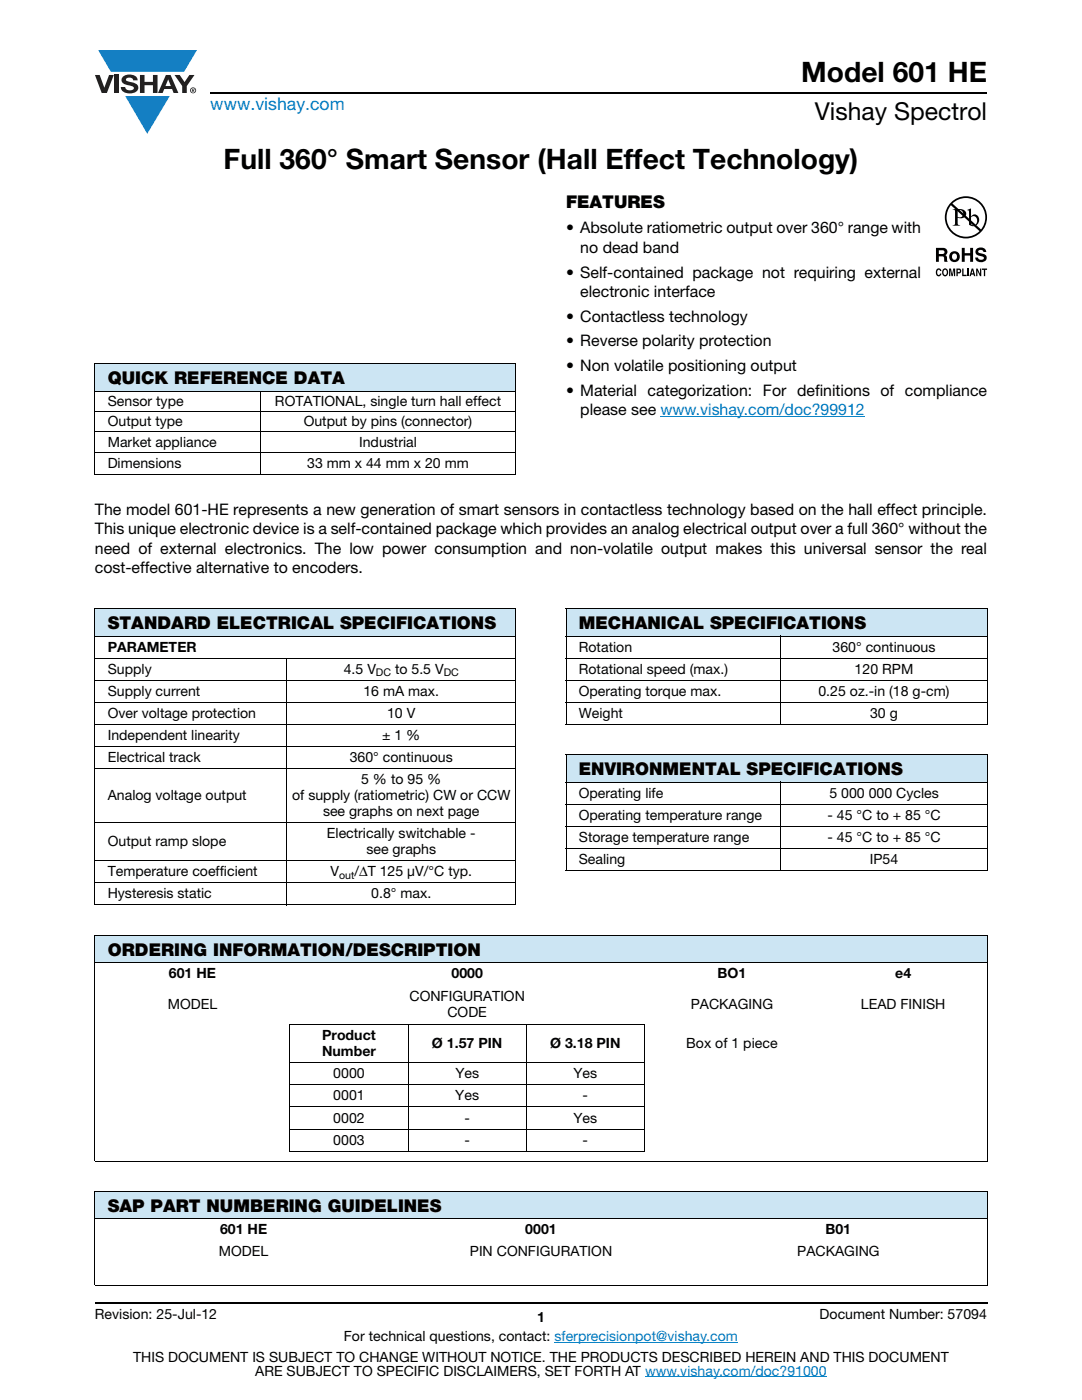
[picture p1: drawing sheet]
<svg xmlns="http://www.w3.org/2000/svg" width="216mm" height="279mm" viewBox="0 0 216 279" stroke-linecap="round" stroke-linejoin="round" font-family="sans-serif">
<defs><g id="words">
<g font-size="5.6">
<text x="159.9" y="16.4">Model 601 HE</text>
<text x="44.6" y="33.8">Full 360° Smart Sensor (Hall Effect Technology)</text>
</g>
<text font-size="4.9" x="162.6" y="24">Vishay Spectrol</text>
<text font-size="3.5" fill="#007ec4" x="42" y="21.9">www.vishay.com</text>
<g font-size="3.5">
<text x="112.9" y="41.5">FEATURES</text>
<text x="21.5" y="76.7">QUICK REFERENCE DATA</text>
<text x="21.5" y="125.6">STANDARD ELECTRICAL SPECIFICATIONS</text>
<text x="115.5" y="125.6">MECHANICAL SPECIFICATIONS</text>
<text x="115.5" y="154.7">ENVIRONMENTAL SPECIFICATIONS</text>
<text x="21.5" y="190.7">ORDERING INFORMATION/DESCRIPTION</text>
<text x="21.5" y="241.9">SAP PART NUMBERING GUIDELINES</text>
</g>
<g font-size="3.2">
<text x="112.9" y="46.6">• Absolute ratiometric output over 360° range with</text>
<text x="115.8" y="50.5">no dead band</text>
<text x="112.9" y="55.4">• Self-contained package not requiring external</text>
<text x="115.8" y="59.3">electronic interface</text>
<text x="112.9" y="64.2">• Contactless technology</text>
<text x="112.9" y="69.2">• Reverse polarity protection</text>
<text x="112.9" y="74.1">• Non volatile positioning output</text>
<text x="112.9" y="79">• Material categorization: For definitions of compliance</text>
<text x="115.8" y="82.9">please see www.vishay.com/doc?99912</text>
<text x="18.9" y="102.8">The model 601-HE represents a new generation of smart sensors in contactless technology based on the hall effect principle.</text>
<text x="18.9" y="106.7">This unique electronic device is a self-contained package which provides an analog electrical output over a full 360° without the</text>
<text x="18.9" y="110.5">need of external electronics. The low power consumption and non-volatile output makes this universal sensor the real</text>
<text x="18.9" y="114.4">cost-effective alternative to encoders.</text>
</g>
<g font-size="2.8">
<text x="21.5" y="81">Sensor type</text>
<text x="54.9" y="81">ROTATIONAL, single turn hall effect</text>
<text x="21.5" y="85.1">Output type</text>
<text x="21.5" y="89.1">Market appliance</text>
<text x="60.6" y="85.1">Output by pins (connector)</text>
<text x="71.6" y="89.1">Industrial</text>
<text x="21.5" y="93.4">Dimensions</text>
<text x="61.3" y="93.4">33 mm x 44 mm x 20 mm</text>
<text x="21.5" y="130.1">PARAMETER</text>
<text x="115.5" y="130.1">Rotation</text>
<text x="166.1" y="130.1">360° continuous</text>
<text x="21.5" y="134.5">Supply</text>
<text x="68.6" y="134.5">4.5 V</text>
<text x="78.8" y="134.5">to 5.5 V</text>
<text x="115.5" y="134.5">Rotational speed (max.)</text>
<text x="170.5" y="134.5">120 RPM</text>
<text x="21.5" y="138.9">Supply current</text>
<text x="21.5" y="143.3">Over voltage protection</text>
<text x="72.5" y="138.9">16 mA max.</text>
<text x="77.2" y="143.3">10 V</text>
<text x="115.5" y="138.9">Operating torque max.</text>
<text x="115.5" y="143.3">Weight</text>
<text x="163.3" y="138.9">0.25 oz.-in (18 g-cm)</text>
<text x="173.6" y="143.3">30 g</text>
<text x="21.5" y="147.7">Independent linearity</text>
<text x="76.2" y="147.7">± 1 %</text>
<text x="21.5" y="152.1">Electrical track</text>
<text x="69.8" y="152.1">360° continuous</text>
<text x="21.5" y="159.7">Analog voltage output</text>
<text x="58.3" y="159.7">of supply (ratiometric) CW or CCW</text>
<text x="72.1" y="156.5">5 % to 95 %</text>
<text x="115.5" y="159.2">Operating life</text>
<text x="165.5" y="159.2">5 000 000 Cycles</text>
<text x="64.5" y="162.9">see graphs on next page</text>
<text x="65.2" y="167.3">Electrically switchable -</text>
<text x="115.5" y="163.6">Operating temperature range</text>
<text x="165.1" y="163.6">- 45 °C to + 85 °C</text>
<text x="21.5" y="168.9">Output ramp slope</text>
<text x="73.1" y="170.5">see graphs</text>
<text x="115.5" y="168">Storage temperature range</text>
<text x="115.5" y="172.5">Sealing</text>
<text x="165.1" y="168">- 45 °C to + 85 °C</text>
<text x="173.5" y="172.5">IP54</text>
<text x="21.5" y="174.9">Temperature coefficient</text>
<text x="21.5" y="179.3">Hysteresis static</text>
<text x="65.9" y="174.9">V</text>
<text x="70.7" y="174.9">/ΔT 125 μV/°C typ.</text>
<text x="74.1" y="179.3">0.8° max.</text>
<text x="33.7" y="195.2">601 HE</text>
<text x="90.1" y="195.2">0000</text>
<text x="143.2" y="195.2">BO1</text>
<text x="178.6" y="195.2">e4</text>
<text x="33.5" y="201.4">MODEL</text>
<text x="81.7" y="199.8">CONFIGURATION</text>
<text x="89.3" y="203">CODE</text>
<text x="137.8" y="201.4">PACKAGING</text>
<text x="171.8" y="201.4">LEAD FINISH</text>
<text x="64.3" y="207.6">Product</text>
<text x="86.2" y="209.2">Ø 1.57 PIN</text>
<text x="109.8" y="209.2">Ø 3.18 PIN</text>
<text x="136.9" y="209.2">Box of 1 piece</text>
<text x="64.3" y="210.8">Number</text>
<text x="66.5" y="215.2">0000</text>
<text x="90.9" y="215.2">Yes</text>
<text x="114.4" y="215.2">Yes</text>
<text x="66.5" y="219.6">0001</text>
<text x="90.8" y="219.6">Yes</text>
<text x="116.2" y="219.6">-</text>
<text x="66.5" y="224">0002</text>
<text x="92.7" y="224">-</text>
<text x="114.4" y="224">Yes</text>
<text x="66.5" y="228.4">0003</text>
<text x="92.7" y="228.4">-</text>
<text x="116.2" y="228.4">-</text>
<text x="43.7" y="250.8">MODEL</text>
<text x="43.9" y="246.3">601 HE</text>
<text x="93.7" y="250.8">PIN CONFIGURATION</text>
<text x="104.8" y="246.3">0001</text>
<text x="159.1" y="250.8">PACKAGING</text>
<text x="164.7" y="246.3">B01</text>
<text x="18.9" y="263.3">Revision: 25-Jul-12</text>
<text x="107.2" y="263.8">1</text>
<text x="163.6" y="263.3">Document Number: 57094</text>
<text x="68.6" y="267.7">For technical questions, contact: sferprecisionpot@vishay.com</text>
<text x="26.5" y="271.7">THIS DOCUMENT IS SUBJECT TO CHANGE WITHOUT NOTICE. THE PRODUCTS DESCRIBED HEREIN AND THIS DOCUMENT</text>
<text x="50.9" y="274.6">ARE SUBJECT TO SPECIFIC DISCLAIMERS, SET FORTH AT www.vishay.com/doc?91000</text>
</g>
<g font-size="2.1">
<text x="75" y="135">DC</text>
<text x="88.5" y="135">DC</text>
<text x="67.7" y="175.4">out</text>
</g>
</g></defs>
<g fill="#147fc3">
<path d="M19.6 10h19.7l-2.6 4.3h-1.1h-13.5z"/>
<path d="M25 19.2h8.9l-4.5 7.5z"/>
</g>
<g fill="#231f20">
<path d="M18.9 15h1l.9 2.5 1-2.5h.9l-1.4 3.6h-1z"/>
<path d="M22.9 15h.9v3.6h-.9z"/>
<path d="M24.6 15.3a2.1 2.1 0 0 1 2.8 .3l.1 .4h-.9a.79 .79 0 0 0-.7-.5 .79 .79 0 0 0-.8 .4l.3 .3 1 .2a1.08 1.08 0 0 1 1.2 1 1.08 1.08 0 0 1-1.1 1.2 1.73 1.73 0 0 1-2.4-1.2h.9a.96 .96 0 0 0 .8 .6 .96 .96 0 0 0 .9-.4 1.31 1.31 0 0 0-1.2-.6 1.03 1.03 0 0 1-1.1-.6 1.03 1.03 0 0 1 .2-1.1z"/>
<path d="M27.9 15h.9v1.3h1.7v-1.3h.9v3.6h-.9v-1.6h-1.7v1.6h-.9z"/>
<path d="M34.8 15h1.1l.9 1.4 1-1.4h1l-1.5 2.2v1.4h-.9v-1.4z"/>
<path d="M33.6 15.9l.5 1.3h-1.1zM33.1 15l-1.6 3.6h1l.3-.8h1.5l.3 .8h1l-1.6-3.6z"/>
<path d="M38.1 18a.46 .46 0 0 1 .9 0 .46 .46 0 0 1-.9 0zM37.9 18a.6 .6 0 0 0 1.2 0 .6 .6 0 0 0-1.2 0z"/>
<path d="M38.4 17.8h.2v.2h-.2zM38.3 17.7v.7h.1v-.3l.4 .3-.2-.3 .2-.2-.1-.2z"/>
</g>
<path d="M42 18.6h155M18.9 260h178.1" fill="none" stroke="#000" stroke-width=".36"/>
<path d="M131.8 83.2h40.8M110.6 267.9h36.7M128.7 274.8h36.3" fill="none" stroke="#007ec4" stroke-width=".2"/>
<path d="M18.9 72.6h84.1v5.5h-84.1z" fill="#cce5f3"/>
<path d="M18.9 72.6h84.1M18.9 78.1h84.1M18.9 72.7v21.9M51.9 78v16.7M103 72.7v21.9M18.9 82.1h84.1M18.9 86.2h84.1M18.9 90.3h84.1M18.9 94.7h84.1" fill="none" stroke="#000" stroke-width=".2"/>
<g fill="#fff">
<path d="M41.9 39.1h34.5v32.1h-34.5z"/>
<path d="M186.7 39.2h10.3v16h-10.3z"/>
</g>
<g fill="#000">
<path d="M186.9 53.8l.4-.2h.3l.2 .5-.6-.2a.66 .66 0 0 0 .1 1l.3-.3h.2a.54 .54 0 0 1-.4 .6 .54 .54 0 0 1-.6-.5zM189.4 53.6h.4l.2 1.2 .2-1.2h.4v1.5h-.3v-1.3l-.2 1.3h-.2l-.3-1.3v1.3h-.2zM192 53.6h.3v1.2h.6v.3h-.9zM191.9 49.5h.6v1h1.1v-1h.6v2.8h-.6v-1.3h-1.1v1.3h-.6zM193 53.6h.3v1.5h-.3zM194.9 49.6a1.15 1.15 0 0 1 1.9 .7h-.6v-.2a.68 .68 0 0 0-.9-.1l-.1 .4 .3 .1a1.29 1.29 0 0 1 1.4 .9 1.17 1.17 0 0 1-1.2 .9 1.17 1.17 0 0 1-1.1-.9h.6v.2a.67 .67 0 0 0 1.1-.1l-.2-.3-.6-.1a.82 .82 0 0 1-.8-.5 .82 .82 0 0 1 .2-1zM194.8 53.6h.3l.5 1.1v-1.1h.2v1.5h-.3l-.5-1.1v1.1h-.2zM195.9 53.6h1.1v.3h-.4v1.2h-.3v-1.2h-.4z"/>
<path d="M187.3 49.9v.8h1a.39 .39 0 0 0 0-.7zM186.8 49.5h1.4a.79 .79 0 0 1 .8 .4 .79 .79 0 0 1-.1 .9l-.3 .1a.98 .98 0 0 1 .4 1.2l.1 .2h-.6l-.3-1.1h-.9v1.1h-.5z"/>
<path d="M188.4 53.9a.64 .64 0 0 0 .2 1l.1-.1a.64 .64 0 0 0-.1-1zM188.2 53.7l.2-.1a.56 .56 0 0 1 .7 .3 .82 .82 0 0 1-.5 1.3l-.2-.1a.89 .89 0 0 1-.2-1.4z"/>
<path d="M190 40.6a3.9 3.9 0 0 1 5.3-.1 3.9 3.9 0 0 1 .4 5.3zM189.7 41l5.8 5.1a3.9 3.9 0 0 1-5.4 .1 3.9 3.9 0 0 1-.4-5.2zM188.5 43.4a4.2 4.2 0 0 0 8.5 0 4.2 4.2 0 0 0-8.5 0z"/>
<path d="M190.2 50.7a.63 .63 0 0 0-.2 .7 .63 .63 0 0 0 .7 .4 .63 .63 0 0 0 .2-.8 .63 .63 0 0 0-.7-.3zM189.4 51.2a1.1 1.1 0 0 1 2.2 0 1.1 1.1 0 0 1-2.2 0z"/>
<path d="M191.1 42v1.3a.75 .75 0 0 0 1.1-.7 .75 .75 0 0 0-1.1-.6zM190.1 41.7a2.81 2.81 0 0 1 2.5 .4 .97 .97 0 0 1-.1 1.2 .97 .97 0 0 1-1.2 .2h-.2v1v.3l.5 .2h-1.5l.3-.1 .2-.4v-2.3l-.1-.2z"/>
<path d="M191.1 53.9v.4l.4-.1v-.3zM190.8 53.6h.6a.5 .5 0 0 1 .4 .5 .5 .5 0 0 1-.4 .5h-.3v.5h-.3z"/>
<path d="M193.8 43.4v1.3l.1 .2a.72 .72 0 0 0 .8-.1 .72 .72 0 0 0 .3-.8 .72 .72 0 0 0-.4-.8 .72 .72 0 0 0-.8 .2zM193 41.9l.8-.3v1.6a.89 .89 0 0 1 1.1-.4 .89 .89 0 0 1 .5 1.1 1.23 1.23 0 0 1-.7 1.1 1.23 1.23 0 0 1-1.3-.1l-.1-2.7z"/>
<path d="M194 53.9l-.1 .6h.3zM193.9 53.6h.3l.4 1.5h-.3v-.3h-.5l-.1 .3h-.3z"/>
</g>
<path d="M18.9 121.5h84.1v5.5h-84.1z" fill="#cce5f3"/>
<g fill="none" stroke="#000" stroke-width=".2">
<path d="M18.9 121.5h84.1M18.9 127h84.1M18.9 131.4h84.1M18.9 135.8h84.1M18.9 121.6v58.9M57.2 131.3v49.4M103 121.6v58.9M18.9 140.2h84.1M18.9 144.6h84.1M18.9 149h84.1M18.9 153.4h84.1M18.9 164.2h84.1"/>
<path d="M18.9 171.8h84.1M18.9 176.2h84.1M18.9 180.6h84.1"/>
</g>
<g fill="#cce5f3">
<path d="M112.9 121.5h84.2v5.5h-84.2z"/>
<path d="M112.9 150.6h84.2v5.5h-84.2z"/>
</g>
<g fill="none" stroke="#000" stroke-width=".2">
<path d="M112.9 121.5h84.3M112.9 127h84.3M112.9 131.4h84.3M112.9 135.8h84.3M112.9 121.6v22.9M155.7 126.9v17.8M197.1 121.6v22.9M112.9 140.2h84.3M112.9 144.6h84.3M112.9 150.6h84.3M112.9 156.1h84.3M112.9 150.7v23"/>
<path d="M155.7 156v17.8M197.1 150.7v23M112.9 160.5h84.3M112.9 164.9h84.3M112.9 169.3h84.3M112.9 173.8h84.3"/>
</g>
<g fill="#cce5f3">
<path d="M18.9 186.6h178.1v5.5h-178.1z"/>
<path d="M18.9 237.7h178.1v5.5h-178.1z"/>
</g>
<g fill="none" stroke="#000" stroke-width=".2">
<path d="M18.9 186.6h178.1M18.9 192.1h178.1M18.9 186.7v44.9M197 186.7v44.9M57.8 204.5h70.9M57.8 212.1h70.9M57.8 216.5h70.9M57.8 204.6v25M81.4 204.4v25.4M105 204.4v25.4M128.6 204.6v25M18.9 231.7h178.1"/>
<path d="M18.9 237.7h178.1M18.9 237.8v18.6M57.8 220.9h70.9M57.8 225.3h70.9M57.8 229.7h70.9M197 237.8v18.6M18.9 243.2h178.1M18.9 256.5h178.1"/>
</g>
<use href="#words"/>
</svg>
